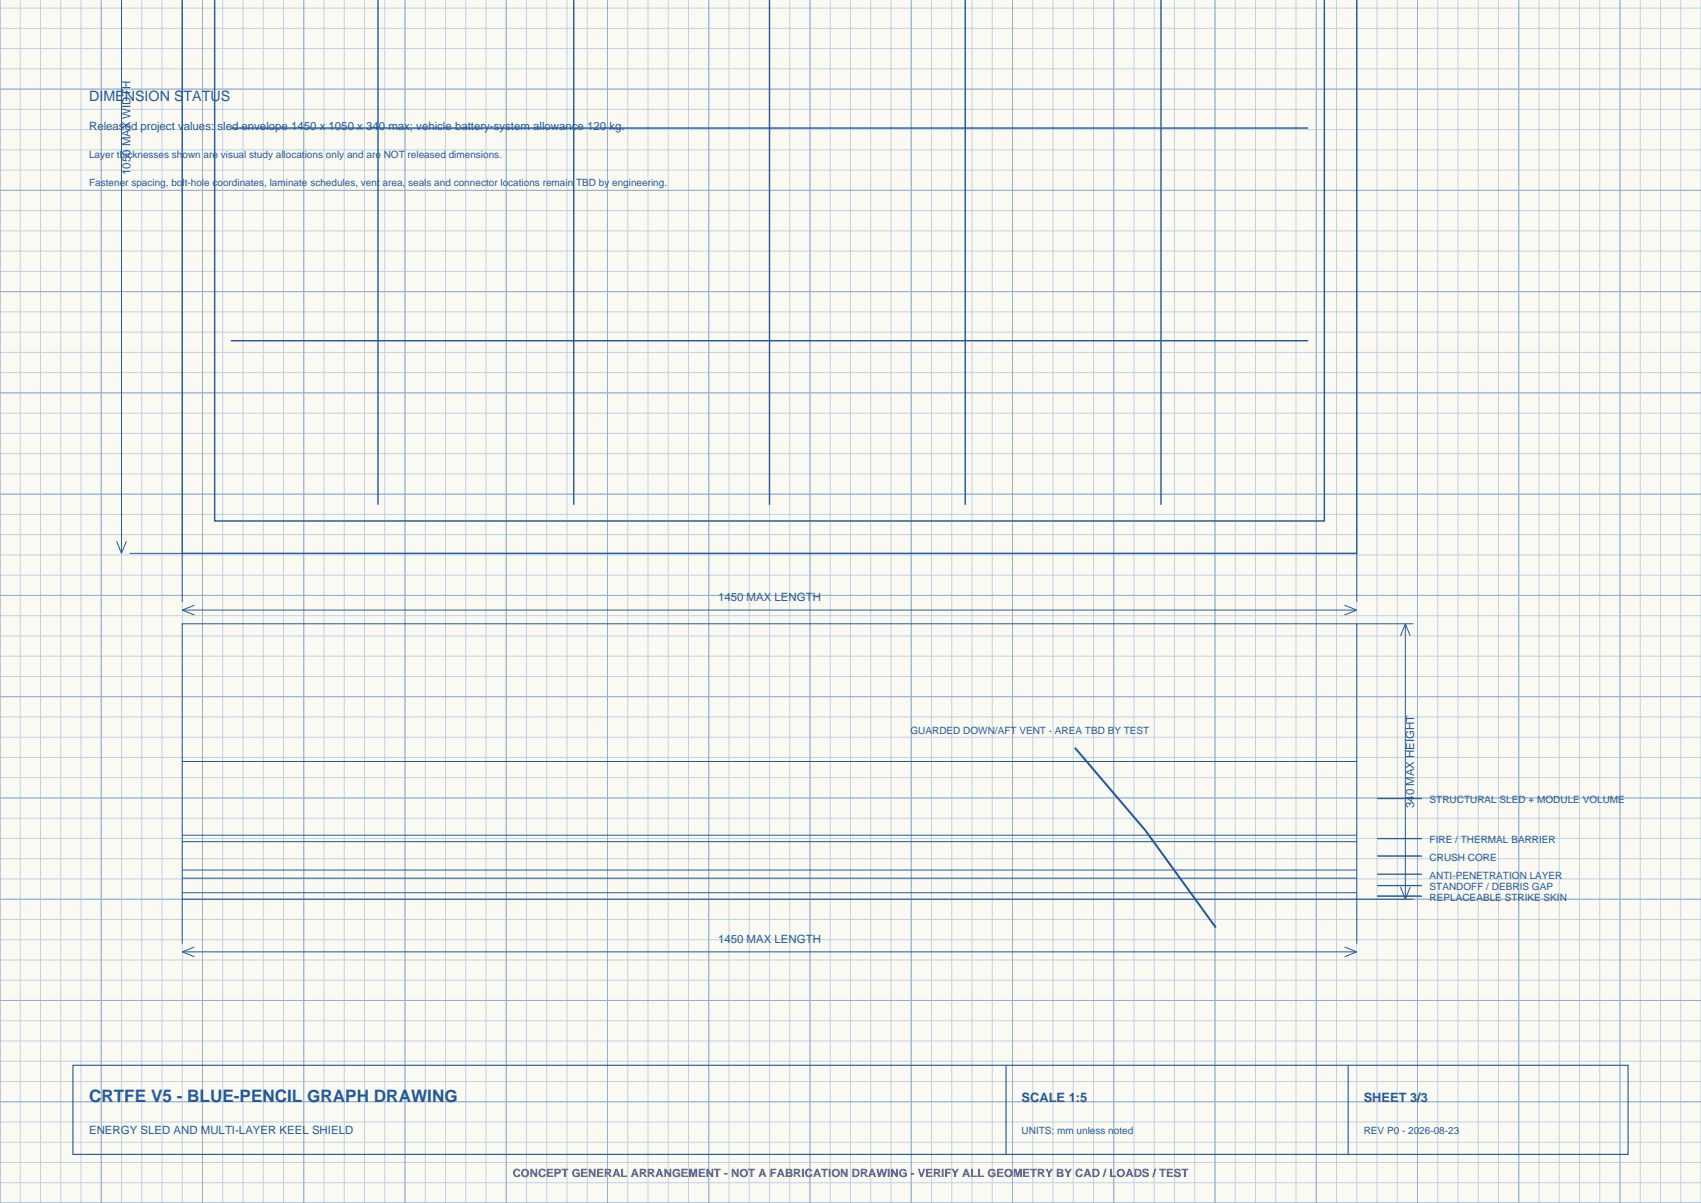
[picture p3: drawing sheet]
<svg xmlns="http://www.w3.org/2000/svg" width="420mm" height="297mm" viewBox="0 0 420 297" stroke-linecap="round" stroke-linejoin="round" font-family="sans-serif">
<defs><g id="words">
<text font-size="4.2" fill="#245a9b" x="22" y="272">CRTFE V5 - BLUE-PENCIL GRAPH DRAWING</text>
<text font-size="3.5" fill="#245a9b" x="22" y="25">DIMENSION STATUS</text>
<g font-size="3.2" fill="#245a9b">
<text x="252.2" y="272">SCALE 1:5</text>
<text x="336.7" y="272">SHEET 3/3</text>
</g>
<g font-size="2.8" fill="#245a9b">
<text x="22" y="32">Released project values: sled envelope 1450 x 1050 x 340 max; vehicle battery-system allowance 120 kg.</text>
<text x="32.2" y="43.2" transform="rotate(-90 32.2 43.2)">1050 MAX WIDTH</text>
<text x="177.3" y="148.4">1450 MAX LENGTH</text>
<text x="349.2" y="199.5" transform="rotate(-90 349.2 199.5)">340 MAX HEIGHT</text>
<text x="177.3" y="232.8">1450 MAX LENGTH</text>
<text x="22" y="280">ENERGY SLED AND MULTI-LAYER KEEL SHIELD</text>
</g>
<text font-size="2.8" fill="#a23a3a" x="126.6" y="290.7">CONCEPT GENERAL ARRANGEMENT - NOT A FABRICATION DRAWING - VERIFY ALL GEOMETRY BY CAD / LOADS / TEST</text>
<g font-size="2.5" fill="#245a9b">
<text x="22" y="39">Layer thicknesses shown are visual study allocations only and are NOT released dimensions.</text>
<text x="22" y="46">Fastener spacing, bolt-hole coordinates, laminate schedules, vent area, seals and connector locations remain TBD by engineering.</text>
<text x="224.8" y="181.2">GUARDED DOWN/AFT VENT - AREA TBD BY TEST</text>
<text x="353" y="198.3">STRUCTURAL SLED + MODULE VOLUME</text>
<text x="353" y="208.2">FIRE / THERMAL BARRIER</text>
<text x="353" y="212.5">CRUSH CORE</text>
<text x="353" y="219.8">STANDOFF / DEBRIS GAP</text>
<text x="353" y="217">ANTI-PENETRATION LAYER</text>
<text x="353" y="222.4">REPLACEABLE STRIKE SKIN</text>
<text x="252.2" y="280">UNITS: mm unless noted</text>
<text x="336.7" y="280">REV P0 - 2026-08-23</text>
</g>
</g></defs>
<path d="M0 0h420v297h-420z" fill-rule="evenodd" fill="#fbfaf2"/>
<g fill="none" stroke="#bfd1e7" stroke-width=".25">
<path d="M0 0v297h420v-297M0 17h420M0 12h420M0 7h420M0 2h420M5 0v297M10 0v297M15 0v297M20 0v297M25 0v297M30 0v297M35 0v297"/>
<path d="M40 0v297M45 0v297M50 0v297M55 0v297M60 0v297M65 0v297M70 0v297M75 0v297M80 0v297M85 0v297M90 0v297M95 0v297"/>
<path d="M100 0v297M105 0v297M110 0v297M115 0v297M120 0v297M125 0v297M130 0v297M135 0v297M140 0v297M145 0v297M150 0v297M155 0v297"/>
<path d="M160 0v297M165 0v297M170 0v297M175 0v297M180 0v297M185 0v297M190 0v297M195 0v297M200 0v297M205 0v297M210 0v297M215 0v297"/>
<path d="M220 0v297M225 0v297M230 0v297M235 0v297M240 0v297M245 0v297M250 0v297M255 0v297M260 0v297M265 0v297M270 0v297M275 0v297"/>
<path d="M280 0v297M285 0v297M290 0v297M295 0v297M300 0v297M305 0v297M310 0v297M315 0v297M320 0v297M325 0v297M330 0v297M335 0v297"/>
<path d="M340 0v297M345 0v297M350 0v297M355 0v297M360 0v297M365 0v297M370 0v297M375 0v297M380 0v297M385 0v297M390 0v297M395 0v297"/>
<path d="M400 0v297M405 0v297M410 0v297M415 0v297M0 37h420M0 32h420M0 27h420M0 22h420M0 57h420M0 52h420M0 47h420M0 42h420"/>
<path d="M0 77h420M0 72h420M0 67h420M0 62h420M0 97h420M0 92h420M0 87h420M0 82h420M0 117h420M0 112h420M0 107h420M0 102h420"/>
<path d="M0 137h420M0 132h420M0 127h420M0 122h420M0 157h420M0 152h420M0 147h420M0 142h420M0 177h420M0 172h420M0 167h420M0 162h420"/>
<path d="M0 197h420M0 192h420M0 187h420M0 182h420M0 217h420M0 212h420M0 207h420M0 202h420M0 237h420M0 232h420M0 227h420M0 222h420"/>
<path d="M0 257h420M0 252h420M0 247h420M0 242h420M0 277h420M0 272h420M0 267h420M0 262h420M0 292h420M0 287h420M0 282h420"/>
</g>
<g fill="none" stroke="#92aed0" stroke-width=".25">
<path d="M0 0v297h420M25 0v297M50 0v297M75 0v297M100 0v297M125 0v297M150 0v297M175 0v297M200 0v297M225 0v297M250 0v297M275 0v297"/>
<path d="M300 0v297M325 0v297M350 0v297M375 0v297M400 0v297M0 22h420M0 47h420M0 72h420M0 97h420M0 122h420M0 147h420M0 172h420"/>
<path d="M0 197h420M0 222h420M0 247h420M0 272h420"/>
</g>
<path d="M18 263h384v22h-384zM248.4 263v22M332.9 263v22" fill="none" stroke="#245a9b" stroke-width=".28"/>
<path d="M93.3 0v124.6M141.7 0v124.6M190 0v124.6M238.3 0v124.6M286.7 0v124.6M327 -.1v128.7h-274v-128.6M335 -.1v136.7h-290v-136.6M57 31.6h266M57 84.1h266" fill="none" stroke="#245a9b" stroke-width=".35"/>
<g fill="none" stroke="#245a9b" stroke-width=".25">
<path d="M30 -.1v136.7M28.8 133.6l1.2 3M31.2 133.6l-1.2 3M32 136.6h13v12M335 136.6v12M45 154h290v68h-290zM45 150.6h290M45 150.6l3 1.2M48 149.4l-3 1.2M332 149.4l3 1.2M335 150.6l-3 1.2M335 154h14"/>
<path d="M347 154v68M347 154l1.2 3M347 154l-1.2 3M45 188h290M340 197.1h11M45 216.8h290M45 214.8h290M45 207.8h290M45 206.2h290M340 218.6h11M340 215.8h11M340 211.3h11"/>
<path d="M340 207h11M345.8 219l1.2 3M348.2 219l-1.2 3M45 222v11M45 220.4h290M45 235h290M45 235l3 1.2M48 233.8l-3 1.2M332 233.8l3 1.2M335 235l-3 1.2M340 221.2h11M349 222h-14v11"/>
</g>
<path d="M340.2 197.2h11M340.2 218.7h11M340.2 215.9h11M340.2 211.4h11M340.2 207.1h11M340.2 221.3h11" fill="none" stroke="#4b79b1" stroke-width=".25"/>
<path d="M265.4 184.6l17.4 20.4 17.4 24" fill="none" stroke="#245a9b" stroke-width=".49"/>
<use href="#words"/>
</svg>
